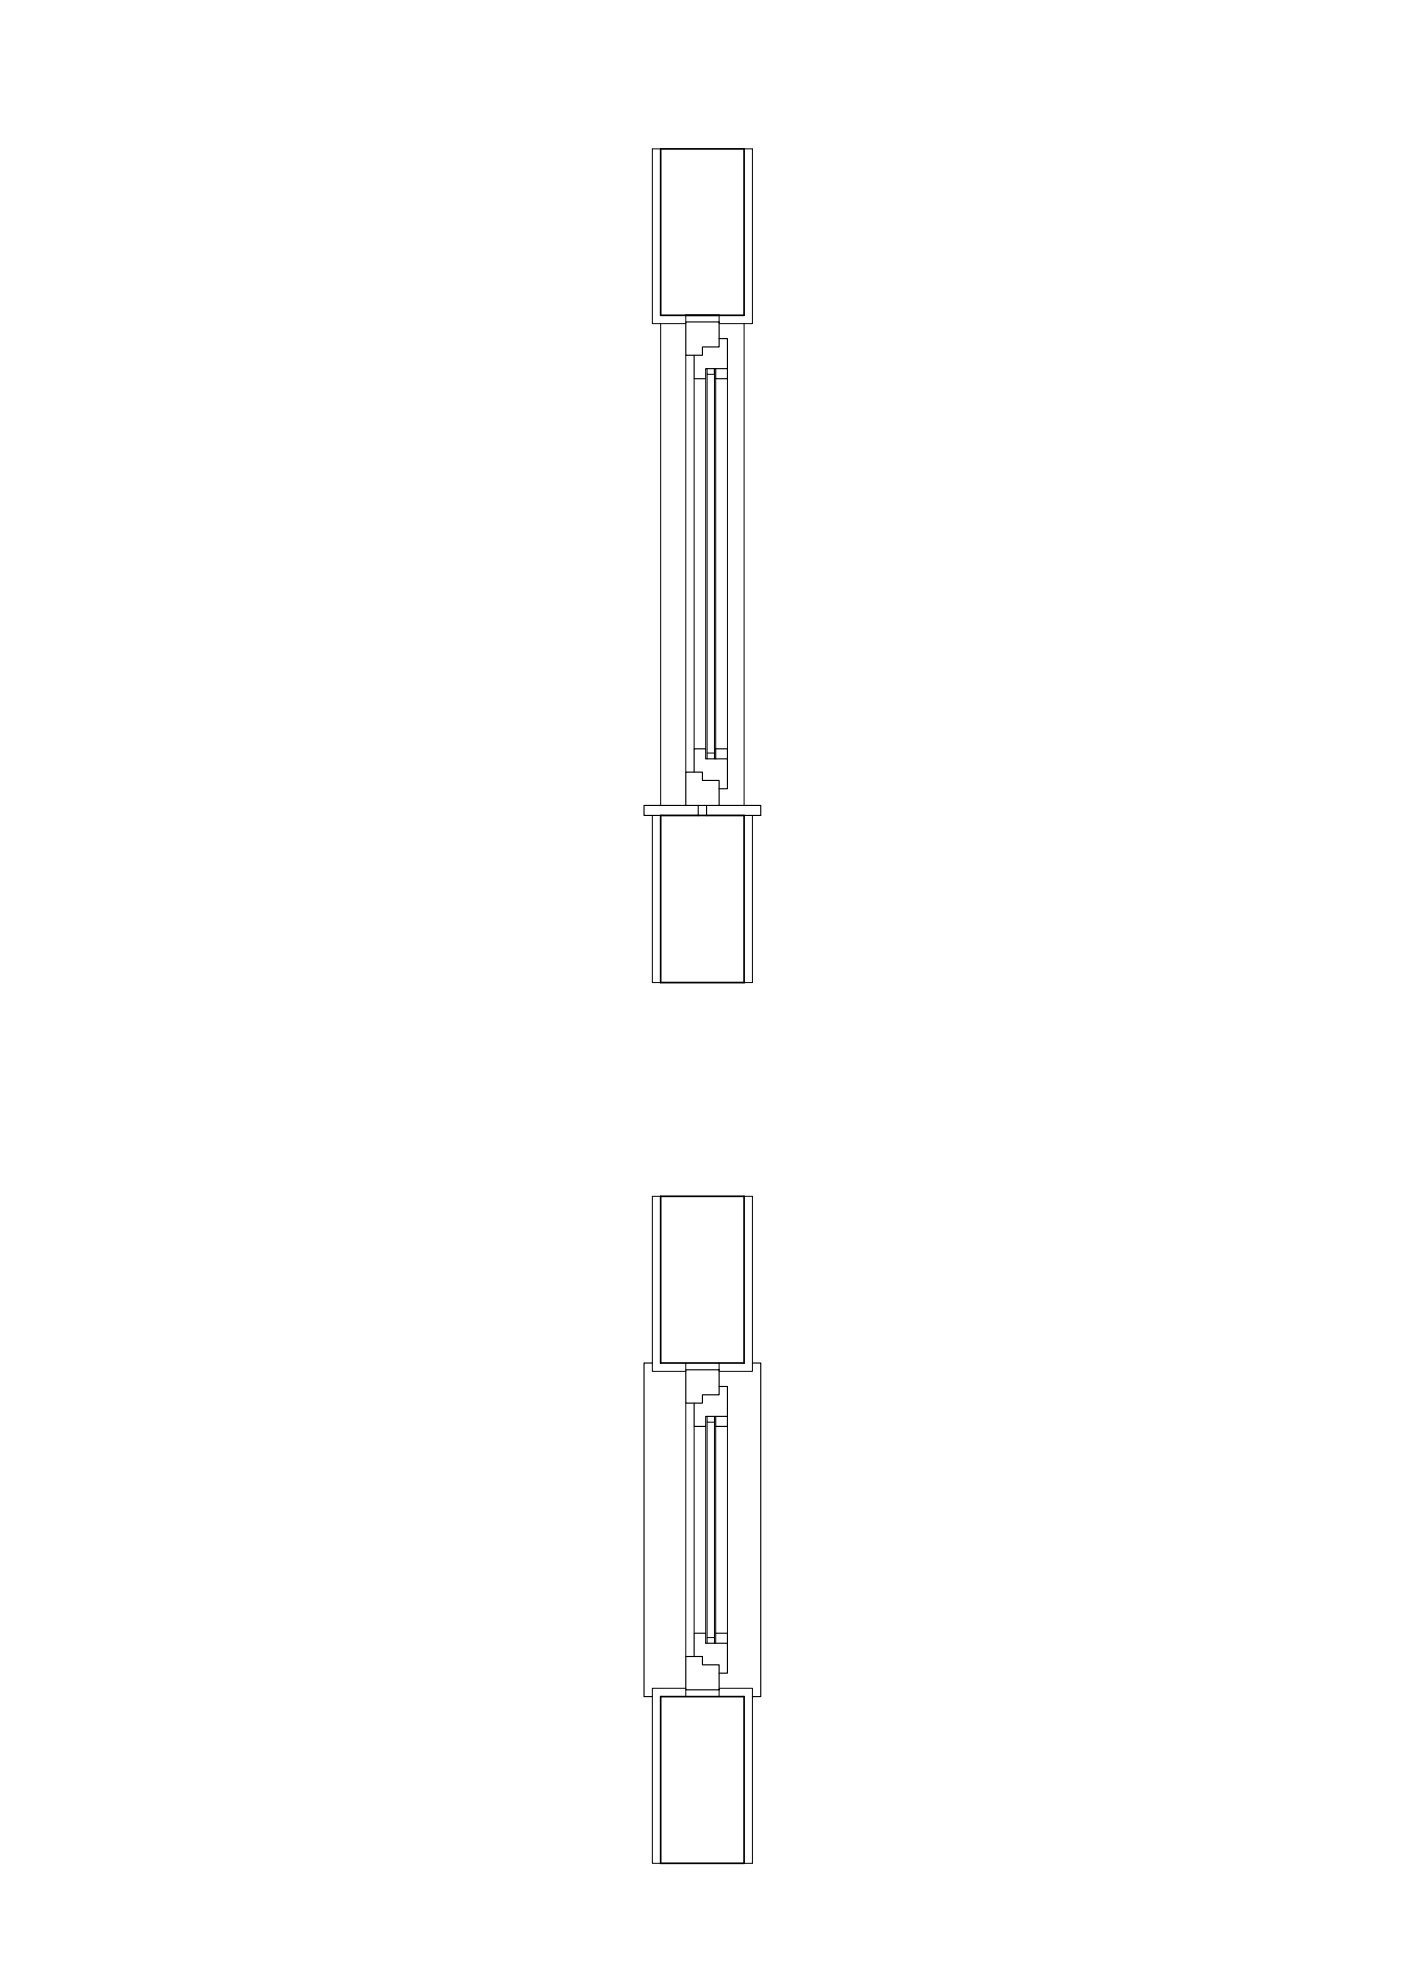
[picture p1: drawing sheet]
<svg xmlns="http://www.w3.org/2000/svg" width="420mm" height="594mm" viewBox="0 0 420 594" stroke-linecap="round" stroke-linejoin="round" font-family="sans-serif">
<!-- layer: X -->
<path d="M198.1 44.6h25.1v50h-25.1zM198.1 244.5h25.1v50.2h-25.1zM198.1 358.8h25.1v50h-25.1zM198.1 508.8h25.1v50h-25.1z" fill="none" stroke="#000" stroke-width=".51"/>
<!-- layer: 0 -->
<path d="M198.1 97.1v144.4M223.2 97.1v144.4M205.7 106.5v125M208.2 113.6v111M218.2 113.6v111M205.7 420.8v76M208.2 427.8v62M218.2 427.8v62" fill="none" stroke="#000" stroke-width=".3"/>
<g fill="none" stroke="#000" stroke-width=".34">
<path d="M205.7 96.5h10v7.5h-5v2.5h-5zM214.3 110.6v1.7M214.6 110.6v3h3.6v-3M215.7 101.5h2.5v9.1h-6.6v3h-3.4v-7.1M208.2 231.5v-6.9h3.4v3h6.6v8.9h-2.5M214.6 227.6v-3h3.6v3M205.7 241.5h-12.6v3h16.3v-3M205.7 241.5v-10h5v2.5h5v7.5M205.7 241.5h10M211.9 241.5v3h16.2v-3h-12.4M195.6 408.8h-2.5v100h2.5M205.7 410.8h10v7.5h-5v2.5h-5z"/>
<path d="M215.7 415.8h2.5v9h-6.6v3h-3.4v-7M225.7 408.8h2.4v100h-2.4M214.6 424.8v3h3.6v-3M205.7 496.8h5v2.5h5v7.5h-10zM214.6 489.8h3.6v3M218.2 492.8h-6.6v-3h-3.4v7M218.2 492.8v9h-2.5"/>
</g>
<!-- layer: c -->
<g fill="none" stroke="#000" stroke-width=".3">
<path d="M198.1 44.6h-2.5v52.5h10.1M223.2 44.6h2.5v52.5h-10M205.7 96.5v-1.9h10v1.9M211.6 113.6v111M212.1 112.3v115.3M212.1 110.6v1.7h2.2M214.3 110.6v115.2M214.6 113.6v111M212.1 225.8h2.2v1.8M195.6 244.5v50.2h2.5M225.7 244.5v50.2h-2.5M198.1 358.8h-2.5v52.5h10.1"/>
<path d="M223.2 358.8h2.5v52.5h-10M205.7 408.8v2M215.7 408.8v2M211.6 427.8v62M212.1 424.8v1.7h2.2v-1.7M212.1 426.5v64.6M214.3 426.5v64.6M214.6 427.8v65M212.1 492.8v-1.7h2.2v1.7M205.7 506.3h-10.1v52.5h2.5M205.7 506.8v2M215.7 506.3h10v52.5h-2.5"/>
<path d="M215.7 506.8v2"/>
</g>
</svg>
